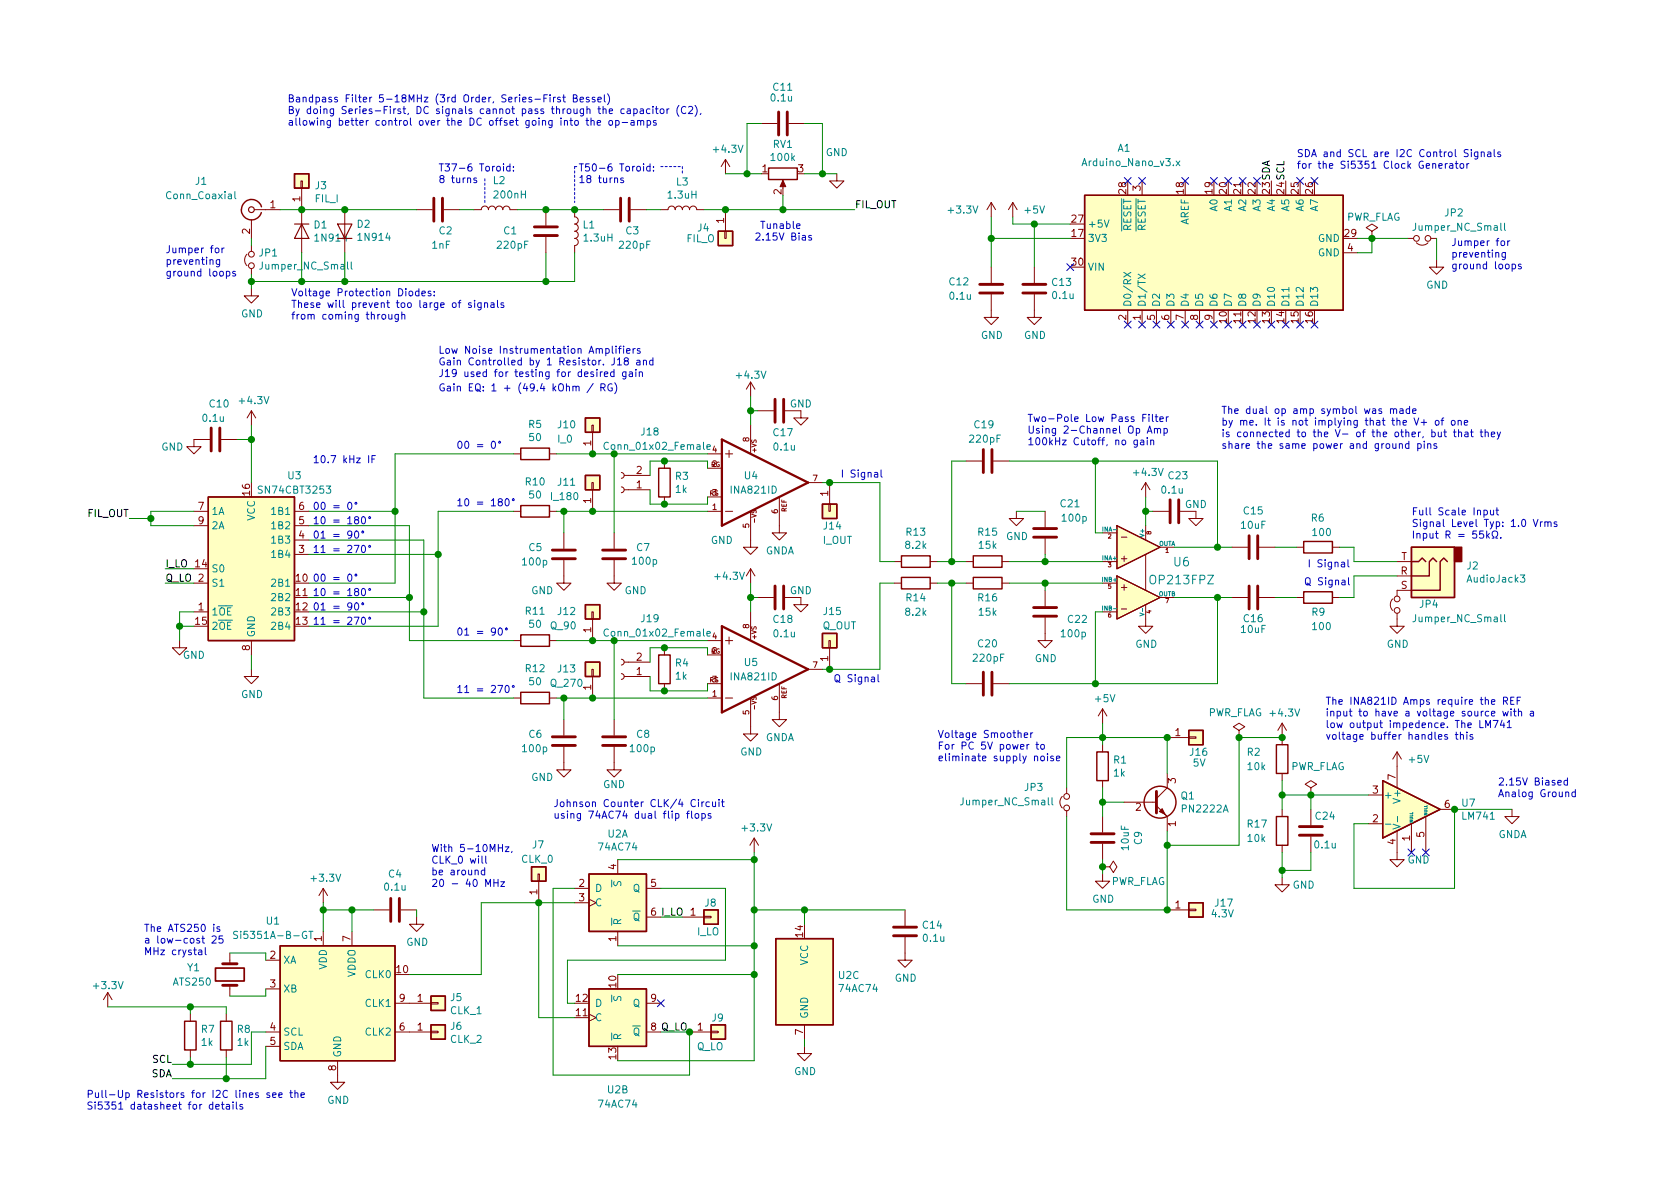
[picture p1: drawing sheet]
<svg xmlns="http://www.w3.org/2000/svg" width="297mm" height="210mm" viewBox="0 0 297 210" stroke-linecap="round" stroke-linejoin="round" font-family="sans-serif">
<defs><g id="words">
<g font-size="2.1" fill="#008484">
<text x="207.6" y="100.1">U6</text>
<text x="203.6" y="103.3">OP213FPZ</text>
</g>
<g font-size="1.8" fill="#008484">
<text x="136.4" y="18">0.1u</text>
<text x="136.8" y="16">C11</text>
<text x="126.3" y="27">+4.3V</text>
<text x="136.4" y="28.5">100k</text>
<text x="136.7" y="26.2">RV1</text>
<text x="146" y="27.6">GND</text>
<text x="191.7" y="29.4">Arduino_Nano_v3.x</text>
<text x="197.6" y="26.8">A1</text>
<text x="29.7" y="35.2">Conn_Coaxial</text>
<text x="34.6" y="32.7">J1</text>
<text x="55.7" y="35.8">FIL_I</text>
<text x="55.8" y="33.5">J3</text>
<text x="87.2" y="32.6">L2</text>
<text x="87.5" y="35.1">200nH</text>
<text x="118.2" y="35.1">1.3uH</text>
<text x="119.6" y="32.8">L3</text>
<text x="55.5" y="40.4">D1</text>
<text x="63.2" y="40.3">D2</text>
<text x="77.7" y="41.4">C2</text>
<text x="89.1" y="41.4">C1</text>
<text x="103.1" y="40.4">L1</text>
<text x="110.7" y="41.4">C3</text>
<text x="123.4" y="40.9">J4</text>
<text x="167.8" y="37.8">+3.3V</text>
<text x="181.3" y="37.8">+5V</text>
<text x="192.3" y="40.3">+5V</text>
<text x="200" y="40.9" transform="rotate(-90 200 40.9)">RESET</text>
<text x="202.6" y="40.9" transform="rotate(-90 202.6 40.9)">RESET</text>
<text x="210.2" y="39.9" transform="rotate(-90 210.2 39.9)">AREF</text>
<text x="215.3" y="37.3" transform="rotate(-90 215.3 37.3)">A0</text>
<text x="217.8" y="37.3" transform="rotate(-90 217.8 37.3)">A1</text>
<text x="220.3" y="37.3" transform="rotate(-90 220.3 37.3)">A2</text>
<text x="222.9" y="37.3" transform="rotate(-90 222.9 37.3)">A3</text>
<text x="225.4" y="37.3" transform="rotate(-90 225.4 37.3)">A4</text>
<text x="228" y="37.3" transform="rotate(-90 228 37.3)">A5</text>
<text x="230.5" y="37.3" transform="rotate(-90 230.5 37.3)">A6</text>
<text x="233" y="37.3" transform="rotate(-90 233 37.3)">A7</text>
<text x="237.9" y="39">PWR_FLAG</text>
<text x="250.2" y="40.8">Jumper_NC_Small</text>
<text x="255.5" y="38.3">JP2</text>
<text x="45.9" y="45.4">JP1</text>
<text x="46.3" y="47.7">Jumper_NC_Small</text>
<text x="55.9" y="42.7">1N914</text>
<text x="63.5" y="42.6">1N914</text>
<text x="76.4" y="44">1nF</text>
<text x="88.1" y="44">220pF</text>
<text x="103.4" y="42.7">1.3uH</text>
<text x="109.7" y="44">220pF</text>
<text x="121.4" y="42.8">FIL_O</text>
<text x="192.3" y="42.8">3V3</text>
<text x="192.3" y="47.9">VIN</text>
<text x="233" y="42.8">GND</text>
<text x="233" y="45.3">GND</text>
<text x="167.9" y="50.5">C12</text>
<text x="168" y="53">0.1u</text>
<text x="186.1" y="50.6">C13</text>
<text x="186.2" y="52.9">0.1u</text>
<text x="252.2" y="51">GND</text>
<text x="42.6" y="56.1">GND</text>
<text x="173.4" y="59.9">GND</text>
<text x="181.1" y="59.9">GND</text>
<text x="200" y="54.4" transform="rotate(-90 200 54.4)">D0/RX</text>
<text x="202.6" y="54.4" transform="rotate(-90 202.6 54.4)">D1/TX</text>
<text x="205.1" y="54.4" transform="rotate(-90 205.1 54.4)">D2</text>
<text x="207.6" y="54.4" transform="rotate(-90 207.6 54.4)">D3</text>
<text x="210.2" y="54.4" transform="rotate(-90 210.2 54.4)">D4</text>
<text x="212.7" y="54.4" transform="rotate(-90 212.7 54.4)">D5</text>
<text x="215.3" y="54.4" transform="rotate(-90 215.3 54.4)">D6</text>
<text x="217.8" y="54.4" transform="rotate(-90 217.8 54.4)">D7</text>
<text x="220.3" y="54.4" transform="rotate(-90 220.3 54.4)">D8</text>
<text x="222.9" y="54.4" transform="rotate(-90 222.9 54.4)">D9</text>
<text x="225.4" y="54.4" transform="rotate(-90 225.4 54.4)">D10</text>
<text x="228" y="54.4" transform="rotate(-90 228 54.4)">D11</text>
<text x="230.5" y="54.4" transform="rotate(-90 230.5 54.4)">D12</text>
<text x="233" y="54.4" transform="rotate(-90 233 54.4)">D13</text>
<text x="42.5" y="71.5">+4.3V</text>
<text x="130.4" y="67">+4.3V</text>
<text x="36" y="74.6">0.1u</text>
<text x="37.1" y="72.1">C10</text>
<text x="93.5" y="75.7">R5</text>
<text x="93.6" y="78">50</text>
<text x="98.7" y="75.7">J10</text>
<text x="113.4" y="77">J18</text>
<text x="136.8" y="77.1">C17</text>
<text x="139.6" y="72.1">GND</text>
<text x="172.3" y="75.7">C19</text>
<text x="28.5" y="79.7">GND</text>
<text x="98.7" y="78.3">I_0</text>
<text x="107.5" y="79.5">Conn_01x02_Female</text>
<text x="136.9" y="79.7">0.1u</text>
<text x="171.6" y="78.3">220pF</text>
<text x="46.1" y="87.3">SN74CBT3253</text>
<text x="51" y="84.8">U3</text>
<text x="93" y="85.8">R10</text>
<text x="93.6" y="88.2">50</text>
<text x="97.6" y="88.4">I_180</text>
<text x="98.7" y="85.9">J11</text>
<text x="119.5" y="84.9">R3</text>
<text x="119.5" y="87.2">1k</text>
<text x="129.4" y="87.3">INA821ID</text>
<text x="131.7" y="84.8">U4</text>
<text x="187.6" y="89.7">C21</text>
<text x="200.6" y="84.2">+4.3V</text>
<text x="205.5" y="87.3">0.1u</text>
<text x="206.7" y="84.8">C23</text>
<text x="209.5" y="89.8">GND</text>
<text x="37.3" y="91.1">1A</text>
<text x="37.3" y="93.6">2A</text>
<text x="45.1" y="92.1" transform="rotate(-90 45.1 92.1)">VCC</text>
<text x="48.3" y="93.6">1B2</text>
<text x="48.3" y="91.1">1B1</text>
<text x="145.7" y="93.6">J14</text>
<text x="160.3" y="94.7">R13</text>
<text x="173" y="94.7">R15</text>
<text x="177.9" y="95.5">GND</text>
<text x="187.9" y="92.2">100p</text>
<text x="219.5" y="93.5">10uF</text>
<text x="220" y="91">C15</text>
<text x="231.9" y="92.2">R6</text>
<text x="232.2" y="94.8">100</text>
<text x="37.3" y="101.2">S0</text>
<text x="48.3" y="98.7">1B4</text>
<text x="48.3" y="96.1">1B3</text>
<text x="92.5" y="100">100p</text>
<text x="93.5" y="97.5">C5</text>
<text x="112" y="99.9">100p</text>
<text x="112.6" y="97.5">C7</text>
<text x="125.7" y="96.2">GND</text>
<text x="135.3" y="98">GNDA</text>
<text x="145.5" y="96.2">I_OUT</text>
<text x="160.2" y="97">8.2k</text>
<text x="173.2" y="97">15k</text>
<text x="259.4" y="100.7">J2</text>
<text x="37.3" y="103.8">S1</text>
<text x="48.3" y="103.8">2B1</text>
<text x="48.3" y="106.3">2B2</text>
<text x="93.9" y="105.1">GND</text>
<text x="110.4" y="105.1">GND</text>
<text x="126.6" y="102.5">+4.3V</text>
<text x="139.6" y="105.1">GND</text>
<text x="160.3" y="106.3">R14</text>
<text x="173" y="106.3">R16</text>
<text x="251.1" y="107.5">JP4</text>
<text x="259.6" y="103">AudioJack3</text>
<text x="37.3" y="108.8">1OE</text>
<text x="37.3" y="111.4">2OE</text>
<text x="45.1" y="112.8" transform="rotate(-90 45.1 112.8)">GND</text>
<text x="48.3" y="108.8">2B3</text>
<text x="48.3" y="111.4">2B4</text>
<text x="93" y="108.7">R11</text>
<text x="93.6" y="111">50</text>
<text x="97.4" y="111.3">Q_90</text>
<text x="98.7" y="108.8">J12</text>
<text x="107.5" y="112.6">Conn_01x02_Female</text>
<text x="113.4" y="110">J19</text>
<text x="136.8" y="110.2">C18</text>
<text x="136.9" y="112.7">0.1u</text>
<text x="145.4" y="111.3">Q_OUT</text>
<text x="145.7" y="108.8">J15</text>
<text x="160.2" y="108.9">8.2k</text>
<text x="173.2" y="108.9">15k</text>
<text x="187.8" y="112.7">100p</text>
<text x="188.9" y="110.2">C22</text>
<text x="219.5" y="111.9">10uF</text>
<text x="220" y="110">C16</text>
<text x="232" y="108.9">R9</text>
<text x="232.2" y="111.4">100</text>
<text x="250.2" y="110">Jumper_NC_Small</text>
<text x="32.3" y="116.5">GND</text>
<text x="93" y="118.9">R12</text>
<text x="98.7" y="118.9">J13</text>
<text x="119.5" y="117.9">R4</text>
<text x="131.7" y="117.8">U5</text>
<text x="172.2" y="117">220pF</text>
<text x="173" y="114.5">C20</text>
<text x="183" y="117.1">GND</text>
<text x="200.7" y="114.5">GND</text>
<text x="245.2" y="114.5">GND</text>
<text x="42.6" y="123.4">GND</text>
<text x="93.6" y="121.2">50</text>
<text x="97.5" y="121.5">Q_270</text>
<text x="119.5" y="120.2">1k</text>
<text x="129.4" y="120.3">INA821ID</text>
<text x="193.7" y="124.2">+5V</text>
<text x="93.5" y="130.5">C6</text>
<text x="112.6" y="130.5">C8</text>
<text x="135.3" y="131.1">GNDA</text>
<text x="213.5" y="126.7">PWR_FLAG</text>
<text x="224.7" y="126.7">+4.3V</text>
<text x="92.5" y="133">100p</text>
<text x="111.6" y="133">100p</text>
<text x="130.9" y="133.6">GND</text>
<text x="196.9" y="135">R1</text>
<text x="197" y="137.3">1k</text>
<text x="210.5" y="133.6">J16</text>
<text x="211" y="135.6">5V</text>
<text x="220.5" y="133.6">R2</text>
<text x="220.7" y="136.2">10k</text>
<text x="228.1" y="136.2">PWR_FLAG</text>
<text x="249.2" y="134.9">+5V</text>
<text x="93.9" y="138.1">GND</text>
<text x="106.6" y="139.4">GND</text>
<text x="170.2" y="142.4">Jumper_NC_Small</text>
<text x="181.2" y="139.9">JP3</text>
<text x="208.8" y="141.4">Q1</text>
<text x="209.2" y="143.7">PN2222A</text>
<text x="244.6" y="141.2">+</text>
<text x="247.6" y="141.7" transform="rotate(-90 247.6 141.7)">V+</text>
<text x="258.5" y="142.6">U7</text>
<text x="107.5" y="148.1">U2A</text>
<text x="131.4" y="147">+3.3V</text>
<text x="201.9" y="149.3" transform="rotate(-90 201.9 149.3)">C9</text>
<text x="220.6" y="146.3">R17</text>
<text x="220.7" y="148.9">10k</text>
<text x="232.7" y="145">C24</text>
<text x="258.7" y="145">LM741</text>
<text x="264.9" y="148.2">GNDA</text>
<text x="55.2" y="155.9">+3.3V</text>
<text x="68.7" y="155.2">C4</text>
<text x="92.2" y="152.6">CLK_0</text>
<text x="94.2" y="150">J7</text>
<text x="106" y="150.4">74AC74</text>
<text x="199.6" y="150.3" transform="rotate(-90 199.6 150.3)">10uF</text>
<text x="232.6" y="150">0.1u</text>
<text x="248.9" y="152.7">GND</text>
<text x="68.1" y="157.5">0.1u</text>
<text x="105.2" y="157.7">D</text>
<text x="105.2" y="160.3">C</text>
<text x="109.9" y="156.7" transform="rotate(-90 109.9 156.7)">S</text>
<text x="111.9" y="157.7">Q</text>
<text x="124.7" y="160.3">J8</text>
<text x="193.1" y="159.6">GND</text>
<text x="196.3" y="156.5">PWR_FLAG</text>
<text x="214.9" y="160.3">J17</text>
<text x="228.5" y="157.1">GND</text>
<text x="42.4" y="166">Si5351A-B-GT</text>
<text x="47.1" y="163.5">U1</text>
<text x="71.8" y="167.3">GND</text>
<text x="109.9" y="163.7" transform="rotate(-90 109.9 163.7)">R</text>
<text x="111.9" y="162.8">Q</text>
<text x="123.3" y="165.4">I_LO</text>
<text x="163.2" y="164.2">C14</text>
<text x="163.3" y="166.5">0.1u</text>
<text x="214.3" y="162.2">4.3V</text>
<text x="33.2" y="171.7">Y1</text>
<text x="50" y="170.4">XA</text>
<text x="57.8" y="171.5" transform="rotate(-90 57.8 171.5)">VDD</text>
<text x="62.9" y="172.9" transform="rotate(-90 62.9 172.9)">VDDO</text>
<text x="64.7" y="173">CLK0</text>
<text x="142.9" y="170.7" transform="rotate(-90 142.9 170.7)">VCC</text>
<text x="148.3" y="173.1">U2C</text>
<text x="158.2" y="173.6">GND</text>
<text x="16.7" y="174.9">+3.3V</text>
<text x="30.8" y="174.3">ATS250</text>
<text x="50" y="175.5">XB</text>
<text x="64.7" y="178">CLK1</text>
<text x="79.7" y="179.3">CLK_1</text>
<text x="79.7" y="177">J5</text>
<text x="105.2" y="178">D</text>
<text x="109.9" y="177.1" transform="rotate(-90 109.9 177.1)">S</text>
<text x="111.9" y="178">Q</text>
<text x="148.5" y="175.4">74AC74</text>
<text x="35.6" y="182.6">R7</text>
<text x="35.7" y="185">1k</text>
<text x="42" y="182.6">R8</text>
<text x="42" y="185">1k</text>
<text x="50" y="183.1">SCL</text>
<text x="50" y="185.7">SDA</text>
<text x="64.7" y="183.1">CLK2</text>
<text x="79.7" y="184.4">CLK_2</text>
<text x="79.7" y="182.1">J6</text>
<text x="105.2" y="180.6">C</text>
<text x="109.9" y="184" transform="rotate(-90 109.9 184)">R</text>
<text x="111.9" y="183.1">Q</text>
<text x="123.2" y="185.7">Q_LO</text>
<text x="125.9" y="180.6">J9</text>
<text x="142.9" y="180.2" transform="rotate(-90 142.9 180.2)">GND</text>
<text x="60.3" y="187.1" transform="rotate(-90 60.3 187.1)">GND</text>
<text x="140.4" y="190.1">GND</text>
<text x="57.9" y="195.2">GND</text>
<text x="106" y="195.9">74AC74</text>
<text x="107.5" y="193.3">U2B</text>
</g>
<g font-size="1.8" fill="#0000c2">
<text x="50.8" y="18.1">Bandpass Filter 5-18MHz (3rd Order, Series-First Bessel)</text>
<text x="50.8" y="20.2">By doing Series-First, DC signals cannot pass through the capacitor (C2),</text>
<text x="50.8" y="22.2">allowing better control over the DC offset going into the op-amps</text>
<text x="229.2" y="27.8">SDA and SCL are I2C Control Signals</text>
<text x="229.2" y="29.8">for the Si5351 Clock Generator</text>
<text x="77.5" y="30.3">T37-6 Toroid:</text>
<text x="77.5" y="32.4">8 turns</text>
<text x="102.2" y="30.3">T50-6 Toroid:</text>
<text x="102.2" y="32.4">18 turns</text>
<text x="133.8" y="40.5">Tunable</text>
<text x="29.2" y="44.8">Jumper for</text>
<text x="29.2" y="46.8">preventing</text>
<text x="133.3" y="42.5">2.15V Bias</text>
<text x="256.5" y="43.5">Jumper for</text>
<text x="256.5" y="45.6">preventing</text>
<text x="256.5" y="47.6">ground loops</text>
<text x="29.2" y="48.9">ground loops</text>
<text x="51.4" y="52.4">Voltage Protection Diodes:</text>
<text x="51.4" y="54.5">These will prevent too large of signals</text>
<text x="51.4" y="56.5">from coming through</text>
<text x="77.5" y="62.6">Low Noise Instrumentation Amplifiers</text>
<text x="77.5" y="64.6">Gain Controlled by 1 Resistor. J18 and</text>
<text x="77.5" y="69.2">Gain EQ: 1 + (49.4 kOhm / RG)</text>
<text x="77.5" y="66.7">J19 used for testing for desired gain</text>
<text x="181.6" y="74.6">Two-Pole Low Pass Filter</text>
<text x="181.6" y="76.7">Using 2-Channel Op Amp</text>
<text x="215.9" y="73.2">The dual op amp symbol was made</text>
<text x="215.9" y="75.3">by me. It is not implying that the V+ of one</text>
<text x="215.9" y="77.3">is connected to the V- of the other, but that they</text>
<text x="55.2" y="81.9">10.7 kHz IF</text>
<text x="80.6" y="79.4">00 = 0°</text>
<text x="181.6" y="78.7">100kHz Cutoff, no gain</text>
<text x="215.9" y="79.4">share the same power and ground pins</text>
<text x="80.6" y="89.5">10 = 180°</text>
<text x="148.6" y="84.4">I Signal</text>
<text x="55.2" y="95.2">01 = 90°</text>
<text x="55.2" y="90.2">00 = 0°</text>
<text x="55.2" y="92.7">10 = 180°</text>
<text x="249.6" y="91.1">Full Scale Input</text>
<text x="249.6" y="93.2">Signal Level Typ: 1.0 Vrms</text>
<text x="249.6" y="95.2">Input R = 55k.</text>
<text x="55.2" y="97.8">11 = 270°</text>
<text x="231.1" y="100.3">I Signal</text>
<text x="55.2" y="105.4">10 = 180°</text>
<text x="55.2" y="107.9">01 = 90°</text>
<text x="55.2" y="102.9">00 = 0°</text>
<text x="230.5" y="103.5">Q Signal</text>
<text x="55.2" y="110.5">11 = 270°</text>
<text x="80.6" y="112.4">01 = 90°</text>
<text x="80.6" y="122.5">11 = 270°</text>
<text x="147.3" y="120.6">Q Signal</text>
<text x="234.3" y="124.6">The INA821ID Amps require the REF</text>
<text x="165.7" y="130.5">Voltage Smoother</text>
<text x="234.3" y="126.7">input to have a voltage source with a</text>
<text x="234.3" y="128.7">low output impedence. The LM741</text>
<text x="234.3" y="130.8">voltage buffer handles this</text>
<text x="165.7" y="132.6">For PC 5V power to</text>
<text x="165.7" y="134.6">eliminate supply noise</text>
<text x="97.8" y="142.7">Johnson Counter CLK/4 Circuit</text>
<text x="264.8" y="138.9">2.15V Biased</text>
<text x="264.8" y="141">Analog Ground</text>
<text x="97.8" y="144.8">using 74AC74 dual flip flops</text>
<text x="76.2" y="150.7">With 5-10MHz,</text>
<text x="76.2" y="152.7">CLK_0 will</text>
<text x="76.2" y="154.8">be around</text>
<text x="76.2" y="156.8">20 - 40 MHz</text>
<text x="25.4" y="164.8">The ATS250 is</text>
<text x="25.4" y="166.8">a low-cost 25</text>
<text x="25.4" y="168.9">MHz crystal</text>
<text x="15.2" y="194.2">Pull-Up Resistors for I2C lines see the</text>
<text x="15.2" y="196.2">Si5351 datasheet for details</text>
</g>
<g font-size="1.8" fill="#840000">
<text x="53.1" y="35.7" transform="rotate(-90 53.1 35.7)">1</text>
<text x="134.8" y="30.5">1</text>
<text x="138.2" y="34.4" transform="rotate(-90 138.2 34.4)">2</text>
<text x="141.1" y="30.5">3</text>
<text x="199.1" y="34.2" transform="rotate(-90 199.1 34.2)">28</text>
<text x="201.7" y="33.8" transform="rotate(-90 201.7 33.8)">3</text>
<text x="209.3" y="34.2" transform="rotate(-90 209.3 34.2)">18</text>
<text x="214.4" y="34.2" transform="rotate(-90 214.4 34.2)">19</text>
<text x="216.9" y="34.2" transform="rotate(-90 216.9 34.2)">20</text>
<text x="219.5" y="34.2" transform="rotate(-90 219.5 34.2)">21</text>
<text x="222" y="34.2" transform="rotate(-90 222 34.2)">22</text>
<text x="229.6" y="34.2" transform="rotate(-90 229.6 34.2)">25</text>
<text x="232.2" y="34.2" transform="rotate(-90 232.2 34.2)">26</text>
<text x="44.2" y="41.4" transform="rotate(-90 44.2 41.4)">2</text>
<text x="47.8" y="36.8">1</text>
<text x="128" y="39.5" transform="rotate(-90 128 39.5)">1</text>
<text x="189.5" y="41.9">17</text>
<text x="189.5" y="39.4">27</text>
<text x="237.8" y="41.9">29</text>
<text x="189.5" y="47">30</text>
<text x="238.3" y="44.4">4</text>
<text x="199.1" y="56.6" transform="rotate(-90 199.1 56.6)">2</text>
<text x="201.7" y="56.6" transform="rotate(-90 201.7 56.6)">1</text>
<text x="204.2" y="56.6" transform="rotate(-90 204.2 56.6)">5</text>
<text x="206.8" y="56.6" transform="rotate(-90 206.8 56.6)">6</text>
<text x="209.3" y="56.6" transform="rotate(-90 209.3 56.6)">7</text>
<text x="211.8" y="56.6" transform="rotate(-90 211.8 56.6)">8</text>
<text x="214.4" y="56.6" transform="rotate(-90 214.4 56.6)">9</text>
<text x="216.9" y="57.1" transform="rotate(-90 216.9 57.1)">10</text>
<text x="219.5" y="57.1" transform="rotate(-90 219.5 57.1)">11</text>
<text x="222" y="57.1" transform="rotate(-90 222 57.1)">12</text>
<text x="224.5" y="57.1" transform="rotate(-90 224.5 57.1)">13</text>
<text x="227.1" y="57.1" transform="rotate(-90 227.1 57.1)">14</text>
<text x="229.6" y="57.1" transform="rotate(-90 229.6 57.1)">15</text>
<text x="232.2" y="57.1" transform="rotate(-90 232.2 57.1)">16</text>
<text x="104.5" y="78.8" transform="rotate(-90 104.5 78.8)">1</text>
<text x="112.5" y="83.8">2</text>
<text x="44.2" y="87.6" transform="rotate(-90 44.2 87.6)">16</text>
<text x="104.5" y="89" transform="rotate(-90 104.5 89)">1</text>
<text x="112.5" y="86.4">1</text>
<text x="146.4" y="87.7" transform="rotate(-90 146.4 87.7)">1</text>
<text x="35.1" y="90.2">7</text>
<text x="35.1" y="92.7">9</text>
<text x="52.9" y="95.2">4</text>
<text x="52.9" y="92.7">5</text>
<text x="52.9" y="90.2">6</text>
<text x="198.5" y="95.5">-</text>
<text x="34.6" y="100.3">14</text>
<text x="52.9" y="97.8">3</text>
<text x="198.2" y="99.4">+</text>
<text x="247.6" y="101.6">R</text>
<text x="247.8" y="99.1">T</text>
<text x="35.1" y="107.9">1</text>
<text x="52.4" y="102.9">10</text>
<text x="52.4" y="105.4">11</text>
<text x="52.4" y="107.9">12</text>
<text x="198.2" y="104.4">+</text>
<text x="247.7" y="104.1">S</text>
<text x="34.6" y="110.5">15</text>
<text x="52.4" y="110.5">13</text>
<text x="104.5" y="111.9" transform="rotate(-90 104.5 111.9)">1</text>
<text x="198.5" y="108.2">-</text>
<text x="44.2" y="115" transform="rotate(-90 44.2 115)">8</text>
<text x="112.5" y="119.4">1</text>
<text x="112.5" y="116.8">2</text>
<text x="146.4" y="116.9" transform="rotate(-90 146.4 116.9)">1</text>
<text x="104.5" y="122" transform="rotate(-90 104.5 122)">1</text>
<text x="207.8" y="130.2">1</text>
<text x="246.8" y="137.9" transform="rotate(-90 246.8 137.9)">7</text>
<text x="200.8" y="143.4">2</text>
<text x="207.9" y="138.5" transform="rotate(-90 207.9 138.5)">3</text>
<text x="242.7" y="140.3">3</text>
<text x="255.4" y="142.9">6</text>
<text x="207.9" y="146.1" transform="rotate(-90 207.9 146.1)">1</text>
<text x="242.7" y="145.4">2</text>
<text x="246.8" y="149.3" transform="rotate(-90 246.8 149.3)">4</text>
<text x="249.3" y="148.7" transform="rotate(-90 249.3 148.7)">1</text>
<text x="251.8" y="148.1" transform="rotate(-90 251.8 148.1)">5</text>
<text x="109" y="153.8" transform="rotate(-90 109 153.8)">4</text>
<text x="95" y="158.2" transform="rotate(-90 95 158.2)">1</text>
<text x="102.4" y="156.8">2</text>
<text x="102.4" y="159.4">3</text>
<text x="115.1" y="156.8">5</text>
<text x="122.1" y="161.9">1</text>
<text x="207.8" y="160.6">1</text>
<text x="56.9" y="166.5" transform="rotate(-90 56.9 166.5)">1</text>
<text x="62" y="166.5" transform="rotate(-90 62 166.5)">7</text>
<text x="109" y="166.5" transform="rotate(-90 109 166.5)">1</text>
<text x="142" y="165.7" transform="rotate(-90 142 165.7)">14</text>
<text x="47.8" y="169.5">2</text>
<text x="70.2" y="172.1">10</text>
<text x="47.8" y="174.6">3</text>
<text x="70.6" y="177.2">9</text>
<text x="73.8" y="177.2">1</text>
<text x="101.9" y="179.7">11</text>
<text x="101.9" y="177.2">12</text>
<text x="109" y="174.6" transform="rotate(-90 109 174.6)">10</text>
<text x="115.1" y="177.2">9</text>
<text x="47.8" y="182.2">4</text>
<text x="47.8" y="184.8">5</text>
<text x="70.6" y="182.2">6</text>
<text x="73.8" y="182.2">1</text>
<text x="123.3" y="182.2">1</text>
<text x="142" y="183" transform="rotate(-90 142 183)">7</text>
<text x="59.4" y="189.3" transform="rotate(-90 59.4 189.3)">8</text>
<text x="109" y="187.3" transform="rotate(-90 109 187.3)">13</text>
</g>
<g font-size="1.8">
<text x="224.5" y="34.2" transform="rotate(-90 224.5 34.2)">23SDA</text>
<text x="227.1" y="34.2" transform="rotate(-90 227.1 34.2)">24SCL</text>
<text x="151.1" y="36.8">FIL_OUT</text>
<text x="15.5" y="91.4">FIL_OUT</text>
<text x="29.2" y="100.3">I_LO</text>
<text x="29.2" y="102.9">Q_LO 2</text>
<text x="115.1" y="161.9">6 I_LO</text>
<text x="115.1" y="182.2">8 Q_LO</text>
<text x="26.7" y="190.5">SDA</text>
<text x="26.9" y="188">SCL</text>
</g>
<g font-size="1.4" fill="#840000">
<text x="126" y="80">4</text>
<text x="126" y="82.5">2</text>
<text x="132.5" y="78.1" transform="rotate(-90 132.5 78.1)">8</text>
<text x="126" y="87.6">3</text>
<text x="143.8" y="85.1">7</text>
<text x="126" y="90.2">1</text>
<text x="132.5" y="93.3" transform="rotate(-90 132.5 93.3)">5</text>
<text x="137.5" y="90.8" transform="rotate(-90 137.5 90.8)">6</text>
<text x="126" y="113">4</text>
<text x="132.5" y="111.1" transform="rotate(-90 132.5 111.1)">8</text>
<text x="126" y="115.6">2</text>
<text x="143.8" y="118.1">7</text>
<text x="126" y="123.2">1</text>
<text x="126" y="120.6">3</text>
<text x="137.5" y="123.8" transform="rotate(-90 137.5 123.8)">6</text>
<text x="132.5" y="126.4" transform="rotate(-90 132.5 126.4)">5</text>
</g>
<g font-size="1.1" fill="#840000">
<text x="133.8" y="80" transform="rotate(-90 133.8 80)">+VS</text>
<text x="133.8" y="92.3" transform="rotate(-90 133.8 92.3)">-VS</text>
<text x="139.1" y="90.5" transform="rotate(-90 139.1 90.5)">REF</text>
<text x="195.9" y="95.2">2</text>
<text x="203.6" y="94.5" transform="rotate(-90 203.6 94.5)">8</text>
<text x="195.9" y="100.3">3</text>
<text x="206.1" y="97.8">1</text>
<text x="195.9" y="104.1">5</text>
<text x="206.1" y="106.6">7</text>
<text x="133.8" y="113" transform="rotate(-90 133.8 113)">+VS</text>
<text x="195.9" y="109.2">6</text>
<text x="203.6" y="108.5" transform="rotate(-90 203.6 108.5)">4</text>
<text x="133.8" y="125.3" transform="rotate(-90 133.8 125.3)">-VS</text>
<text x="139.1" y="123.6" transform="rotate(-90 139.1 123.6)">REF</text>
</g>
<g font-size="1.1" fill="#008484">
<text x="195.1" y="94">INA-</text>
<text x="202.3" y="94.9" transform="rotate(-90 202.3 94.9)">V+</text>
<text x="195" y="99.1">INA+</text>
<text x="204.9" y="96.5">OUTA</text>
<text x="195" y="102.9">INB+</text>
<text x="195.1" y="108">INB-</text>
<text x="204.9" y="105.4">OUTB</text>
<text x="202.3" y="108.7" transform="rotate(-90 202.3 108.7)">V-</text>
</g>
<g font-size=".7" fill="#008484">
<text x="249.8" y="145.5" transform="rotate(-90 249.8 145.5)">NULL</text>
<text x="252.3" y="144.3" transform="rotate(-90 252.3 144.3)">NULL</text>
</g>
</g></defs>
<g fill="none" stroke="#840000" stroke-width=".51">
<path d="M137.7 19.8v4.1M139.2 19.8v4.1M76.7 35v4.1M78.2 35v4.1M109.7 35v4.1M111.3 35v4.1M94.5 40.1h4.1M94.5 41.7h4.1M173.2 51.8h4.1M173.2 50.3h4.1M180.8 51.8h4.1M180.8 50.3h4.1"/>
<path d="M37.3 75.7v4.1M38.9 75.7v4.1M137 70.6v4.1M138.6 70.6v4.1M173.9 79.5v4.1M175.4 79.5v4.1M97.7 98.8h4M97.7 97.3h4M106.6 98.8h4M106.6 97.3h4M182.8 93.5h4M182.8 95h4"/>
<path d="M206.9 88.4v4.1M208.4 88.4v4.1M220.9 94.7v4.1M222.4 94.7v4.1M137 103.6v4.1M138.6 103.6v4.1M173.9 118.9v4M175.4 118.9v4M182.8 109h4M182.8 107.4h4M220.9 103.6v4.1M222.4 103.6v4.1"/>
<path d="M97.7 131.8h4M97.7 130.3h4M106.6 131.8h4M106.6 130.3h4M204.5 139.9v3.9M69.1 158.9v4M70.6 158.9v4M192.9 147.4h4.1M192.9 149h4.1M229.7 146.2h4.1M229.7 147.7h4.1M39.4 170.4h2.5"/>
<path d="M39.4 174.2h2.5M158 165.5h4.1M158 164h4.1"/>
</g>
<g fill="none" stroke="#840000" stroke-width=".18">
<path d="M44.4 38.9v3.3M45 37.1h4.5M53.2 32h.3v1.3h-.3zM53.3 33.3v11.4M61 37.1v7.6M73.7 37.1h2.8M78.5 37.1h2.8M83.8 37.1h1.3a.63 .63 0 0 1 .6-.7 .63 .63 0 0 1 .7 .7 .63 .63 0 0 1 .6-.7 .63 .63 0 0 1 .6 .7 .63 .63 0 0 1 .7-.7 .63 .63 0 0 1 .6 .7 .63 .63 0 0 1 .6-.7 .63 .63 0 0 1 .7 .7h1.2M96.5 37.1v2.8M101.6 37.1v1.2a.63 .63 0 0 1 .6 .7 .63 .63 0 0 1-.6 .6 .63 .63 0 0 1 .6 .7 .63 .63 0 0 1-.6 .6 .63 .63 0 0 1 .6 .6 .63 .63 0 0 1-.6 .7 .63 .63 0 0 1 .6 .6 .63 .63 0 0 1-.6 .6v1.3M106.7 37.1h2.8M111.5 37.1h2.8"/>
<path d="M116.8 37.1h1.3a.63 .63 0 0 1 .6-.7 .63 .63 0 0 1 .7 .7 .63 .63 0 0 1 .6-.7 .63 .63 0 0 1 .6 .7 .63 .63 0 0 1 .7-.7 .63 .63 0 0 1 .6 .7 .63 .63 0 0 1 .7-.7 .63 .63 0 0 1 .6 .7h1.3M128.3 28.2l-.8 1.3M128.3 28.2v2.5M128.3 37.1v3.8M128.3 28.2l.7 1.3M134.6 21.8h2.8M138.4 32.3v1M139.4 21.8h2.8M148 30.7v1.3h1.2l-1.2 1.3-1.3-1.3h1.3M175.3 35.8l-.8 1.3M175.3 35.8v2.5M175.3 35.8l.7 1.3"/>
<path d="M179.1 35.8l-.8 1.3M179.1 35.8v2.5M179.1 35.8l.7 1.3M201.9 32v2.5M43.7 45a1.41 1.41 0 0 0 0 2M44.4 51v1.3h1.3l-1.3 1.3-1.2-1.3h1.2M44.4 43.4v1M44.4 47.5v1M96.5 41.9v2.8M128.1 40.9h.3v1.3h-.3zM175.3 52.1v4h1.2l-1.2 1.3-1.3-1.3h1.3M175.3 47.2v2.8"/>
<path d="M182.9 52.1v4h1.2l-1.2 1.3-1.3-1.3h1.3M182.9 47.2v2.8M199.4 54.9v2.5M201.9 54.9v2.5M204.5 54.9v2.5M207 54.9v2.5M209.5 54.9v2.5M212.1 54.9v2.5M214.6 54.9v2.5M237.5 44.7h2.5M242.6 40.9l1-.6-1-.7-1 .7 1 .6v1.3M242.6 42.2h.1"/>
<path d="M248.9 42.2h1M250.4 42.9a1.41 1.41 0 0 0 2.1 0M253 42.2h1M254 46v1.2h1.3l-1.3 1.3-1.3-1.3h1.3M37.1 77.7h-2.8v1.3h1.3l-1.3 1.3-1.3-1.3h1.3M39.1 77.7h2.8M44.4 72.6l-.7 1.3M44.4 72.6v2.6M44.4 72.6l.8 1.3M104.6 75.2h.3v1.2h-.3zM104.8 76.4v3.9M128.9 79.6v1.3"/>
<path d="M132.7 67.6v2.5M132.7 75.2v5.1M132.7 67.6l-.7 1.2M132.7 67.6l.8 1.2M134 72.6h2.8M138.8 72.6h2.8v1.3h1.3l-1.3 1.3-1.3-1.3h1.3M34.3 90.4h2.5M34.3 93h2.5M52.1 90.4h2.5M52.1 98h2.5M52.1 95.5h2.5M52.1 93h2.5"/>
<path d="M90.8 80.3h1.3M90.8 90.4h1.3M97.2 80.3h1.2M97.2 90.4h1.2M99.7 99.1v4h1.3l-1.3 1.3-1.3-1.3h1.3M99.7 94.2v2.8M104.6 85.3h.3v1.3h-.3zM104.8 86.6v3.8M108.6 99.1v4h1.3l-1.3 1.3-1.3-1.3h1.3M108.6 94.2v2.8M109.9 83.6l.3 .1 .2 .3-.2 .4-.3 .2M109.9 86.1l.3 .1 .2 .3-.2 .4-.3 .2"/>
<path d="M110.4 84.1h4.5M110.4 86.6h4.5M117.5 81.5v1.3M117.5 87.9v1.2M125.1 80.3h2.5M125.1 90.4h2.5M125.1 82.8h2.5M125.1 87.9h2.5M128.3 80.3h1.2M128.3 90.4h1.2M132.7 90.4v6.4h1.3l-1.3 1.2-1.3-1.2h1.3M137.8 87.9v6.3h1.3l-1.3 1.3-1.3-1.3h1.3"/>
<path d="M142.9 85.3h2.5M146.6 89.1h.2v1.3h-.2zM146.7 85.3v3.8M158.1 99.3h1.3M164.5 99.3h1.2M170.8 81.5h2.8M170.8 99.3h1.3M175.6 81.5h2.8M177.2 99.3h1.2M179.7 90.4v1.3h1.3l-1.3 1.3-1.3-1.3h1.3M184.8 90.4v2.8M184.8 95.2v2.8"/>
<path d="M194.9 99.3h2.6M194.9 94.2h2.6M202.6 85.3l-.8 1.3M202.6 85.3v2.6M202.6 93v2.5M202.6 98v6.4M202.6 85.3l.7 1.3M203.8 90.4h2.8M205.1 96.8h2.5M208.7 90.4h2.8v1.3h1.2l-1.2 1.3-1.3-1.3h1.3M217.8 96.8h2.8M222.6 96.8h2.8"/>
<path d="M229.2 96.8h1.3M235.6 96.8h1.3M247 99.3h2.6M31.7 113.3v1.2h1.3l-1.3 1.3-1.2-1.3h1.2M34.3 108.2h2.5M34.3 103.1h2.5M44.4 118.4v1.2h1.3l-1.3 1.3-1.2-1.3h1.2M44.4 113.3v2.5M52.1 113.3h.1M90.8 113.3h1.3M97.2 113.3h1.2M104.6 108.2h.3v1.3h-.3z"/>
<path d="M104.6 118.4h.3v1.2h-.3zM104.8 109.5v3.8M104.8 119.6v3.8M109.9 116.6l.3 .1 .2 .3-.2 .4-.3 .2M109.9 119.1l.3 .1 .2 .3-.2 .5-.3 .1M110.4 117.1h4.5M110.4 119.6h4.5M117.5 114.5v1.3M125.1 113.3h2.5M125.1 115.8h2.5M128.3 113.3h1.2M128.9 112.6v1.3"/>
<path d="M132.7 100.6l-.7 1.2M132.7 100.6v2.5M132.7 108.2v5.1M132.7 100.6l.8 1.2M134 105.7h2.8M138.8 105.7h2.8v1.2h1.3l-1.3 1.3-1.3-1.3h1.3M142.9 118.4h2.5M146.6 113.3h.2v1.2h-.2zM146.7 114.5v3.9M158.1 103.1h1.3M164.5 103.1h1.2M170.8 103.1h1.3"/>
<path d="M177.2 103.1h1.2M184.8 109.2v4.1h1.3l-1.3 1.2-1.3-1.2h1.3M184.8 104.4v2.8M194.9 108.2h2.6M194.9 103.1h2.6M202.6 106.9v3.8h1.2l-1.2 1.3-1.3-1.3h1.3M205.1 105.7h2.5M217.8 105.7h2.8M222.6 105.7h2.8M229.2 105.7h1.3M235.6 105.7h1.3M246.3 105.9a1.41 1.41 0 0 0 0 2"/>
<path d="M247 108.5v2.2h1.3l-1.3 1.3-1.3-1.3h1.3M247 101.8h2.6M249.6 104.4h-2.6v1M90.8 123.4h1.3M97.2 123.4h1.2M99.7 132.1v4h1.3l-1.3 1.3-1.3-1.3h1.3M99.7 127.2v2.8M108.6 132.1v4h1.3l-1.3 1.3-1.3-1.3h1.3M108.6 127.2v2.8M117.5 120.9v1.3M125.1 123.4h2.5M125.1 120.9h2.5"/>
<path d="M128.3 123.4h1.2M132.7 123.4v6.4h1.3l-1.3 1.3-1.3-1.3h1.3M137.8 120.9v6.3h1.3l-1.3 1.3-1.3-1.3h1.3M170.8 120.9h2.8M175.6 120.9h2.8M188.6 139.3v1M194.9 125.3v2.6M194.9 131.7v1.3M194.9 138v1.3M194.9 125.3l-.7 1.3M194.9 125.3l.8 1.3M206.4 130.4h3.8"/>
<path d="M206.4 136.8v2.5l-1.9 1.9M210.2 130.3h1.3v.3h-1.3zM219.1 129.2l1-.7-1-.6-1 .6 1 .7v1.2M219.1 130.4h.1M226.7 127.9l-.8 1.3M226.7 127.9v3.8M226.7 136.8v1.2M226.7 127.9l.8 1.3M231.8 139.3l1-.6-1-.7-1 .7 1 .6v1.3M247 133v6.3M247 133l-.7 1.2M247 133l.8 1.2"/>
<path d="M57.1 157.1l-.7 1.3M57.1 157.1v2.5M57.1 157.1l.8 1.3M95.1 154.6h.3v1.2h-.3zM95.2 155.8v3.8M101.6 157.1h2.5M101.6 159.6h2.5M104.1 159l1.3 .6-1.3 .7M109.2 152v2.6M114.3 157.1h2.5M133.3 148.2l-.7 1.3M133.3 148.2v2.5"/>
<path d="M133.3 148.2l.8 1.3M187.8 140.8a1.41 1.41 0 0 0 0 2.1M188.6 143.4v1M194.9 154.6v1.2h1.3l-1.3 1.3-1.2-1.3h1.2M194.9 153.3h1.3l.6-1 .7 1-.7 1-.6-1M194.9 153.3h.1M194.9 144.4v2.8M194.9 149.2v2.8M198.8 141.9h5.7M204.5 142.5l1.9 1.9v2.5M205.7 143.8l.5 .5M226.7 155.2v1.3h1.3l-1.3 1.2-1.3-1.2h1.3"/>
<path d="M226.7 143.1v1.3M226.7 149.5v1.2M231.8 140.6h.1M231.8 143.1v2.8M231.8 147.9v2.8M241.9 145.7h2.6M241.9 140.6h2.6M247 146.9v5.1h1.3l-1.3 1.3-1.3-1.3h1.3M249.6 145.7v5M252.1 144.4v6.3M254.6 143.1h2.6M267.3 143.1v1.3h1.3l-1.3 1.3-1.2-1.3h1.2"/>
<path d="M19 175.5l-.7 1.3M19 175.5v2.5M19 175.5l.8 1.3M33.7 179.3v1.3M40 179.3v1.3M40.6 168.5v1.9M40.6 174.2v1.9M47 169.8h2.5M47 174.9h2.5M57.1 164.7v2.6M62.2 164.7v2.6M66 160.9h2.8"/>
<path d="M69.8 177.4h6.4M70.9 160.9h2.8M73.7 162.2v1.2h1.2l-1.2 1.3-1.3-1.3h1.3M76.2 177.3h1.3v.2h-1.3zM104.1 179.3l1.3 .7-1.3 .6M109.2 164.7v2.6M114.3 177.4h2.5M114.3 162.2h2.5M120.6 162.2h3.9M124.5 162h1.2v.3h-1.2zM160 165.7v4.1h1.3l-1.3 1.3-1.3-1.3h1.3M160 160.9v2.8"/>
<path d="M206.4 160.9h3.8M210.2 160.8h1.3v.2h-1.3zM33.7 185.7v1.2M40 185.7v1.2M47 182.5h2.5M47 185h2.5M59.7 187.6v3.8h1.3l-1.3 1.3-1.3-1.3h1.3M69.8 182.5h6.4M76.2 182.4h1.3v.2h-1.3zM114.3 182.5h2.5M121.9 182.5h3.8M125.7 182.4h1.3v.2h-1.3z"/>
<path d="M142.2 185v1.3h1.3l-1.3 1.3-1.2-1.3h1.2M142.2 181.2v2.6"/>
<circle cx="44.5" cy="47" r=".51"/>
<circle cx="44.5" cy="45" r=".51"/>
<circle cx="250.4" cy="42.2" r=".51"/>
<circle cx="252.5" cy="42.2" r=".51"/>
<circle cx="247" cy="105.9" r=".51"/>
<circle cx="247" cy="107.9" r=".51"/>
<circle cx="188.6" cy="142.9" r=".51"/>
<circle cx="188.6" cy="140.8" r=".51"/>
</g>
<g fill="#ffffc2" stroke="#ffffc2" stroke-width=".18">
<path d="M210.2 159.6h2.5v2.6h-2.5z"/>
<path d="M210.2 129.2h2.5v2.5h-2.5z"/>
<path d="M36.8 87.9h15.3v25.4h-15.3z"/>
<path d="M52.1 30.7h2.5v2.6h-2.5z"/>
<path d="M197.5 101.8l7.6 3.9-7.6 3.8z"/>
<path d="M197.5 93l7.6 3.8-7.6 3.8z"/>
<path d="M103.5 84.1h2.5v2.5h-2.5z"/>
<path d="M191.8 34.5h45.7v20.4h-45.7z"/>
<path d="M137.2 166h10.1v15.2h-10.1z"/>
<path d="M127 40.9h2.5v2.5h-2.5z"/>
<path d="M103.5 73.9h2.5v2.5h-2.5z"/>
<path d="M103.5 106.9h2.5v2.6h-2.5z"/>
<path d="M103.5 117.1h2.5v2.5h-2.5z"/>
<path d="M145.4 89.1h2.6v2.6h-2.6z"/>
<path d="M145.4 112h2.6v2.5h-2.6z"/>
<path d="M76.2 176.1h2.5v2.6h-2.5z"/>
<path d="M76.2 181.2h2.5v2.6h-2.5z"/>
<path d="M94 153.3h2.5v2.5h-2.5z"/>
<path d="M124.5 160.9h2.5v2.5h-2.5z"/>
<path d="M125.7 181.2h2.6v2.6h-2.6z"/>
<path d="M249.6 96.8h7.6v8.9h-7.6z"/>
<path d="M244.5 138l10.1 5.1-10.1 5.1z"/>
<path d="M104.1 174.9h10.2v10.1h-10.2z"/>
<path d="M104.1 154.6h10.2v10.1h-10.2z"/>
<path d="M49.5 167.3h20.3v20.3h-20.3z"/>
</g>
<g fill="none" stroke="#840000" stroke-width=".25">
<path d="M42.7 37.1a1.8 1.8 0 0 0 1.5 1.8 1.8 1.8 0 0 0 2-1.3M46.2 36.6a1.8 1.8 0 0 0-2-1.3 1.8 1.8 0 0 0-1.5 1.8M52.1 30.7h2.5v2.6h-2.5zM135.9 29.7h5.1v2h-5.1zM191.8 34.5h45.7v20.4h-45.7zM127 40.9h2.5v2.5h-2.5zM92.1 79.2h5.1v2.1h-5.1zM103.5 73.9h2.5v2.5h-2.5zM36.8 87.9h15.3v25.4h-15.3zM92.1 89.4h5.1v2h-5.1zM103.5 84.1h2.5v2.5h-2.5zM116.5 82.8h2v5.1h-2z"/>
<path d="M145.4 89.1h2.6v2.6h-2.6zM159.4 98.3h5.1v2h-5.1zM172.1 98.3h5.1v2h-5.1zM230.5 95.8h5.1v2h-5.1zM249.6 96.8h7.6v8.9h-7.6zM249.6 99.3h1.2l.7-.6 .6 .6M254 99.3l-.6-.6-.7 .6v2.5h-3.1M255.9 99.3l-.6-.6-.7 .6v5.1h-5M92.1 112.3h5.1v2h-5.1zM103.5 106.9h2.5v2.6h-2.5zM103.5 117.1h2.5v2.5h-2.5zM116.5 115.8h2v5.1h-2z"/>
<path d="M145.4 112h2.6v2.5h-2.6zM159.4 102.1h5.1v2h-5.1zM172.1 102.1h5.1v2h-5.1zM230.5 104.6h5.1v2.1h-5.1zM92.1 122.4h5.1v2.1h-5.1zM193.9 133h2.1v5h-2.1zM210.2 129.2h2.5v2.5h-2.5zM225.7 131.7h2v5.1h-2zM244.5 138l10.1 5.1-10.1 5.1zM94 153.3h2.5v2.5h-2.5zM104.1 154.6h10.2v10.1h-10.2zM210.2 159.6h2.5v2.6h-2.5z"/>
<path d="M225.7 144.4h2v5.1h-2zM49.5 167.3h20.3v20.3h-20.3zM76.2 176.1h2.5v2.6h-2.5zM104.1 174.9h10.2v10.1h-10.2zM124.5 160.9h2.5v2.5h-2.5zM137.2 166h10.1v15.2h-10.1zM32.6 180.6h2.1v5.1h-2.1zM39 180.6h2v5.1h-2zM76.2 181.2h2.5v2.6h-2.5zM125.7 181.2h2.6v2.6h-2.6z"/>
<circle cx="205.1" cy="141.9" r="2.82"/>
</g>
<g fill="none" stroke="#008484" stroke-width=".18">
<path d="M41.5 33.9v1.1l.2 .1M195.2 38.9l.5 1.3 .4-1.3M207.9 28.5l.7 .8M208.6 28.5l-.7 .8M266 39.5v1.1l.2 .1M62.1 46.3v1.1l.2 .2M198.7 48.2l1.2 .8M199.9 48.2l-1.2 .8M201.2 48.5l1.3 .8M202.5 48.5l-1.3 .8M227.9 50.8v.7M107.6 78.3a.6 .6 0 0 0-.9 .5 .6 .6 0 0 0 .6 .7l.3-.2"/>
<path d="M125 79l.6-.1-.1-.2-.3-.1-.2 .2v.6h.5M107.6 111.3a.6 .6 0 0 0-.9 .5 .6 .6 0 0 0 .6 .7l.3-.1M125 112.1l.6-.1-.1-.3h-.3l-.2 .1v.6h.5M266 108.7v1.1l.2 .2M268.8 101.7h.8l-.4 .5 .3 .1v.6h-.5l-.2-.1M186 141.1v1.1l.2 .1M245 145.7h.9M246.3 145.7l1.3 .5-1.3 .4M247.1 144.4v.9M42 164.8l-.5-.1-.1 .1v.4l.5 .2 .1 .3-.2 .3-.5-.1M54.6 164.7h.7M55 164.7v1.3"/>
</g>
<g fill="none" stroke="#840000" stroke-width=".2">
<path d="M52.1 39.6h2.5M53.3 39.6l1.3 2.6h-2.5zM59.7 39.6h2.5l-1.2 2.6zM59.7 42.2h2.5M197.5 93l7.6 3.8-7.6 3.8zM197.5 101.8l7.6 3.9-7.6 3.8z"/>
<circle cx="44.5" cy="37.1" r=".51"/>
</g>
<g fill="#840000" stroke="#840000" stroke-width=".18">
<path d="M205 143.5l.5-.5 .5 1z"/>
<path d="M138.4 31.9l.5 1.1h-1z"/>
</g>
<path d="M127.6 77.7l15.3 7.6-15.3 7.7zM127.6 110.7l15.3 7.7-15.3 7.6z" fill="none" stroke="#840000" stroke-width=".41"/>
<path d="M38.1 171.2h5.1v2.3h-5.1z" fill="none" stroke="#840000" stroke-width=".3"/>
<path d="M257.2 96.8h1.2v2.5h-1.2z" fill="#840000" stroke="#840000" stroke-width=".25"/>
<path d="M85.7 35.8v-4.4M101.6 29.5v6.3M101.6 29.5h.6M116.8 29.5h3.8M120.6 29.5v1.2" fill="none" stroke="#0000c2" stroke-width=".18" stroke-dasharray=".4 .4"/>
<g fill="none" stroke="#008400" stroke-width=".18">
<path d="M49.5 37.1h24.2M81.3 37.1h2.5M91.4 37.1h15.3M114.3 37.1h2.5M124.5 37.1h26.6M128.3 30.7h6.3M134.6 21.8h-2.5v8.9M138.4 34.5v2.6M142.2 30.7h5.8M142.2 21.8h3.2v8.9M175.3 38.3v8.9M179.1 38.3v1.3h10.1"/>
<path d="M182.9 39.6v7.6M44.4 42.2v1.2M44.4 48.5v2.5M53.3 44.7v5.1M61 44.7v5.1M96.5 44.7v5.1M101.6 44.7v5.1h-57.2M175.3 42.2h13.9M240 42.2h8.9M242.6 42.2v2.5h-2.6M254 42.2v3.8M41.9 77.7h2.5"/>
<path d="M44.4 75.2v10.1M132.7 70.1v5.1M132.7 72.6h1.3M22.9 91.7h3.8M34.3 90.4h-7.6v2.6h7.6M54.6 90.4h15.2M54.6 93h17.8v20.3h18.4M54.6 95.5h20.3v27.9h15.9M54.6 98h22.9M90.8 80.3h-21v22.8h-15.2M90.8 90.4h-13.3v20.3h-22.9M98.4 90.4h26.7"/>
<path d="M98.4 80.3h26.7M99.7 90.4v3.8M108.6 80.3v13.9M114.9 86.6v2.5h10.2v-1.2M125.1 82.8v-1.3h-10.2v2.6M145.4 85.3h10.2v14h2.5M165.7 99.3h5.1M170.8 81.5h-2.5v17.8M178.4 99.3h16.5M178.4 81.5h36.9v15.3M179.7 90.4h5.1M184.8 98v1.3"/>
<path d="M193.7 81.5v12.7h1.2M202.6 90.4h1.2M202.6 87.9v5.1M207.6 96.8h10.2M225.4 96.8h3.8M236.9 96.8h2.5v2.5h7.6M29.2 103.1h5.1M29.2 100.6h5.1M31.7 110.7h2.6M34.3 108.2h-2.6v5.1M44.4 115.8v2.6M54.6 108.2h20.3"/>
<path d="M54.6 105.7h17.8M98.4 113.3h26.7M108.6 113.3v13.9M114.9 119.6v2.6h10.2v-1.3M125.1 115.8v-1.3h-10.2v2.6M132.7 105.7h1.3M132.7 103.1v5.1M158.1 103.1h-2.5v15.3h-10.2M165.7 103.1h5.1M168.3 103.1v17.8h2.5M178.4 103.1h16.5M184.8 103.1v1.3"/>
<path d="M194.9 108.2h-1.2v12.7M207.6 105.7h10.2M215.3 105.7v15.2h-36.9M225.4 105.7h3.8M247 101.8h-7.6v3.9h-2.5M98.4 123.4h26.7M99.7 123.4v3.8M194.9 127.9v3.8M194.9 139.3v5.1M206.4 136.8v-6.4h-17.8v8.9M226.7 138v5.1M226.7 130.4h-7.6v19.1h-12.7"/>
<path d="M57.1 159.6v5.1M95.2 159.6v20.4h6.4M101.6 157.1h-3.8v33h24.1v-7.6h-5.1M101.6 159.6h-16.5v12.7h-12.7M109.2 152h24.1M116.8 157.1h11.5v12.7h-28v7.6h1.3M133.3 150.7v36.9h-24.1M188.6 144.4v16.5h17.8v-14M194.9 152v2.6M194.9 141.9h3.9M226.7 150.7v4.5M226.7 140.6h15.2"/>
<path d="M231.8 140.6v2.5M231.8 150.7v3.2h-5.1M267.3 143.1h-10.1v14h-17.8v-11.4h2.5M19 178h21v1.3M33.7 178v1.3M40.6 168.5h6.4v1.3M47 174.9v1.2h-6.4M57.1 160.9h8.9M62.2 160.9v3.8M73.7 160.9v1.3M109.2 172.3h24.1M109.2 167.3h24.1"/>
<path d="M116.8 162.2h3.8M133.3 160.9h26.7M142.2 160.9v2.5M33.7 186.9v1.3M40 186.9v3.8M47 182.5h-2.6v5.7h-13.9M47 185v5.7h-16.5M142.2 183.8v1.2"/>
</g>
<g fill="none" stroke="#0000c2" stroke-width=".18">
<path d="M96.2 17.4h.4M96.8 16.8h-.6v1.2M97.3 16.8v.1M97.3 17.2v.8M97.9 17.2v.8M98.2 17.2h-.2l-.1 .2M99.1 17.2h-.3l-.2 .2v.1l.5 .2v.3h-.5M99.5 17.2h.5M99.7 16.8v1.1l.3 .1M101.4 17.4l.5-.1 .1-.2v-.2l-.6-.1v1.2h.5l.1-.1 .1-.3-.3-.2M102.6 17.6l.6-.1-.1-.3h-.4l-.1 .2v.6h.5M104.1 17.2h-.3l-.1 .2v.1l.4 .2v.3h-.4"/>
<path d="M105.2 17.2h-.3l-.2 .2v.1l.5 .2v.3h-.5M105.7 17.6l.6-.1-.1-.3h-.3l-.2 .2 .1 .6h.4M106.9 16.8v1.1l.1 .1M107.4 16.6a1.47 1.47 0 0 1 0 1.9M110.4 19.3l-.4-.1-.2 .3 .1 .5h.5M110.9 19.3h.5l.1 .8M111.5 19.6h-.5l-.2 .2 .1 .2h.6M112.1 19.3l.3-.1 .3 .3-.2 .5h-.4M112.1 19.2v1.3M113.2 19.3h.5l.1 .8M113.8 19.6h-.5l-.1 .2v.2h.6M114.9 19.3l-.3-.1-.3 .3 .1 .5h.5"/>
<path d="M115.4 18.8v.1M115.4 19.2v.9M115.9 19.2h.5M116.1 18.8v1.1l.3 .2M116.8 19.3l.3-.1 .3 .3-.1 .5-.3 .1-.3-.2zM117.9 19.2v.9M118.3 19.2l-.4 .3M120 18.6a1.47 1.47 0 0 0 0 2M121.3 18.9a.6 .6 0 0 0-.9 .5 .6 .6 0 0 0 .6 .7l.3-.1M121.7 18.9l.5-.1 .3 .4-.8 .9h.8M122.9 18.6a1.4 1.4 0 0 1 0 2M84.3 31.5h-.4l-.1 .1v.2l.5 .1v.4h-.5"/>
<path d="M89 29v.1M89 29.4v.8M90.2 29.5l-.4-.1-.2 .2 .1 .6h.5M90.2 29v1.2M90.8 30.1v.1M90.8 29.5v.1M101.7 21.4l.3-.1 .2 .1v.7h-.3l-.2-.1-.1-.5zM103.6 21.3h.5M103.8 20.9v1.1l.3 .1M104.5 21.4l.2-.1 .3 .1 .1 .7M104.5 20.9v1.2M105.6 21.7l.6-.1-.1-.2-.3-.1-.2 .2 .1 .6h.4"/>
<path d="M107.8 21.4l.3-.1 .2 .1-.1 .7h-.3l-.3-.2zM108.7 31.6l.1-.1h.3l.1 .8M108.9 21.4l.3-.1 .3 .2-.2 .6h-.4M108.9 21.3v1.3M110 21.7h1M110.2 31.5h-.3l-.2 .1 .1 .2 .4 .1v.4h-.5M111.6 21.4h.5v.7M112.1 21.6l-.4 .1-.2 .1 .1 .3h.5M112.7 21.4l.2-.1 .3 .1 .1 .7M112.7 21.3v.8M113.3 21.5l.2-.2 .3 .1v.7M113.8 29v.1"/>
<path d="M113.8 29.4v.8M114.4 21.4l.4-.1 .2 .2-.1 .6h-.5M114.4 21.3v1.3M114.9 29.5l-.3-.1-.3 .2 .2 .6h.4M114.9 29v1.2M115.5 30.1v.1M115.5 29.5v.1M116 21.4l-.3-.1-.2 .2 .1 .2 .4 .1v.3h-.5M123.9 20l-.1 .3M140.8 40l.7-.1-.1-.3h-.4l-.2 .1 .1 .7h.5M254.4 29.3l.6-.1-.1-.2-.3-.1-.2 .2 .1 .6h.4M255.5 28.9v.9"/>
<path d="M255.9 28.9l-.4 .3M256.3 29h.5l.1 .8M256.9 29.2l-.4 .1-.2 .2v.2h.6M257.3 28.9h.5M257.5 28.5v1.1l.3 .2M258.3 29l.3-.1 .1 .2v.6l-.3 .1-.3-.3zM259.4 28.9v.9M259.6 26.5l-.5-.1-.2 .2v.3l.6 .3 .1 .3-.2 .2h-.5M259.7 28.9l-.3 .3M260.1 26.4v.2M260.1 26.9v.8M261.3 26.9l-.1 1.1-.1 .1h-.3"/>
<path d="M261.3 26.9h-.4l-.2 .2 .1 .6h.5M261.9 27l.2-.1h.3v.8M261.9 26.9v.8M263 26.9h.5l.1 .8M263.6 27.2h-.4l-.2 .2v.3h.6M264.2 26.4v1.1l.2 .2M265.3 26.9h-.3l-.2 .1 .1 .2 .4 .2v.3h-.5M38.1 44l.2-.1 .4 .1v.5l-.1 .1-.3 .1-.2-.1zM38.8 45.9v1l-.2 .3-.3-.1M38.8 46l-.3-.1-.3 .2 .2 .6h.4M39.2 43.9v.8M39.6 43.9l-.4 .2"/>
<path d="M40 48h.4l.2 .2-.1 .6h-.5M40 48v1.2M41.6 48h-.3l-.2 .2 .1 .1 .4 .2v.3h-.5M67.6 55.6h.3l.3 .2-.1 .6h-.3l-.3-.2zM68.7 55.6l.1 .8h.3l.2-.1M69.3 55.6v.8M70.4 55.6v1l-.2 .3-.3-.1M70.4 55.6h-.3l-.3 .2 .2 .6h.4M71 55.7l.2-.1h.3l.1 .8M71 55.2v1.2M72.4 51.5h.3l.3 .2-.2 .6h-.3l-.1-.1zM74.1 51.5h-.4l-.2 .2 .1 .6h.5"/>
<path d="M74.1 51v1.3M74.6 51.9l.6-.1-.1-.3h-.3l-.2 .2 .1 .6h.4M76.2 51.5h-.3l-.2 .2v.1l.5 .2v.3h-.5M76.8 52.2v.1M76.8 51.5v.2M83.3 53.6l-.3-.1-.2 .2 .1 .2 .4 .1v.3h-.5M83.9 53.1v.1M83.9 53.5v.9M85.1 53.5l-.1 1.2-.2 .1-.3-.1M85.1 53.6l-.4-.1-.2 .3 .1 .5h.5M85.7 53.7l.2-.2 .3 .1v.8M85.7 53.5v.9"/>
<path d="M86.8 53.6h.5l.1 .8M87.4 53.8l-.5 .1-.1 .2v.2h.6M88 53.1v1.1l.1 .2M89.1 53.6l-.4-.1-.1 .2v.2l.5 .1v.3h-.5M143.5 41.7l-.3-.1-.2 .2v.2l.5 .1v.3h-.5M265.4 42.7l.2-.1 .4 .1v.5l-.1 .2h-.3l-.2-.1zM266.2 44.6v1.1l-.3 .2-.3-.1M266.2 44.7l-.4-.1-.2 .3 .1 .5h.5M266.6 42.6v.8M267 42.6l-.4 .2M267.4 46.8l.3-.1 .3 .2-.2 .6h-.4M267.4 46.7v1.3"/>
<path d="M268.9 46.8l-.3-.1-.1 .2v.2l.4 .1v.3h-.4M87 78.2l.2-.2a.67 .67 0 0 1 .4 .7 .67 .67 0 0 1-.4 .6l-.3-.5zM88.2 78.1h.2v.2h-.2zM104.9 67.8l-1.1 1.6M106.1 65.8v.8M106.2 68.5l.7-.1v-.4l-.1-.1h-.6v1.2M106.5 65.8h-.3l-.1 .2M106.6 68.5l.4 .6M106.9 66.2l.6-.1-.1-.3h-.4l-.1 .1v.6h.5M107.1 61.7l.4-.1 .2 .3-.1 .5h-.5M108.2 67.9a.59 .59 0 0 0-.7 .6 .59 .59 0 0 0 .7 .6l.1-.5h-.3M108.3 61.2v1.1l.1 .2"/>
<path d="M108.6 65.8h-.4l-.3 .2 .2 .5h.5M108.6 65.3v1.3M108.6 63.3v.9a.39 .39 0 0 1-.5 .3M108.7 67.7a1.47 1.47 0 0 1 0 1.9M108.9 61.2v.1M108.9 61.6v.9M109.2 63.6l.3-.3v1.2M109.2 64.5h.7M109.3 61.6h.5M109.8 61.2l-.3 .2v1.1M110.3 61.2v.1M110.3 61.6v.9"/>
<path d="M110.6 63.8l-.2-.2 .1-.3h.3l.2 .1v.3l-.5 .2-.1 .2v.2l.2 .2h.4l.1-.2-.1-.4-.2-.1M110.7 65.8l-.1 1.1-.2 .1-.3-.1M110.7 65.8h-.4l-.2 .2 .1 .5h.5M110.8 62l.6-.1-.1-.2-.3-.1-.2 .2v.6h.5M111.3 65.8h.5v.8M111.8 66.1h-.4l-.2 .2 .1 .2h.5M111.9 61.6v.9M112.3 61.6l-.4 .3M112.4 65.3v.2M112.4 65.8v.8M112.6 63.7h.5l.1 .8M113 65.9l.2-.1h.3l.1 .8"/>
<path d="M113 65.8v.8M113.2 61.7l-.3-.1-.2 .2v.2l.5 .1v.3h-.5M113.2 64l-.5 .1-.2 .1 .1 .3h.6M113.8 63.8l.1-.1h.3l.1 .8M113.8 63.7v.8M115.4 63.7h-.3l-.2 .2 .1 .6h.4M115.4 63.3v1.2M201.1 77.8v1l-.3 .3-.3-.1M201.1 77.9l-.4-.1-.2 .2 .1 .6h.5M201.7 77.9h.5v.8M202.1 73.9h.4M202.2 78.1l-.4 .1-.2 .2 .2 .3 .4-.1"/>
<path d="M202.7 73.3h-.6v1.2M202.8 76.6l.5-1.3 .4 1.3M202.8 77.4v.1M202.8 77.8v.9M203 76.2h.6M203.1 73.3v.1M203.1 73.7v.8M203.5 77.9l.1-.1 .3 .1 .1 .8M203.5 77.8v.9M203.8 73.3v1.1l.1 .1M204.1 75.9l.2-.1h.3v.8M204.1 75.8v.8"/>
<path d="M204.2 73.7h.5M204.4 73.3v1.1l.3 .1M204.6 75.9l.2-.1h.3l.1 .8M205.1 74.1l.6-.1-.1-.2-.3-.1-.2 .2v.6h.5M205.8 75.8h.4l.2 .2-.1 .5h-.5M205.8 75.8v1.2M206.2 73.7v.8M206.6 73.7l-.4 .2M245.8 72.4l.2-.1h.3l.1 .8M245.8 72.3v.8M246.4 72.5l.2-.2h.3v.8M247.4 78.6l.2-.1h.3l.1 .8"/>
<path d="M247.4 78.5v.8M247.5 72.3h.5l.1 .8M248.1 72.6h-.5l-.1 .2v.3h.6M249.1 78.5h-.4l-.2 .2 .1 .5h.5M249.1 78v1.3M249.2 72.3h-.3l-.3 .2 .1 .6h.5M249.2 71.9v1.2M249.8 72.7l.6-.1-.1-.3h-.3l-.2 .2v.6h.5M250 73.9l.4 1.3 .5-1.3M250.7 78.5h.3l.3 .2-.1 .5h-.5M250.7 78.5v1.2M251.3 74.7h.9"/>
<path d="M251.8 74.2v1M251.8 78.5v.8M252.4 78.6l.2-.1h.3l.1 .8M252.4 78.5v.8M253.2 76.4h.3l.3 .2-.2 .6h-.4M253.9 74.4l.3-.1 .2 .3-.1 .5-.3 .1-.2-.1zM254 78.5h-.3l-.2 .1 .1 .2 .4 .1v.3h-.5M254.3 76.4l.1 .8h.3l.1-.1M254.8 74.3h.5M254.8 76.4v.8M255.3 73.9l-.3 .2v1.1M255.3 76.4h.5"/>
<path d="M255.4 76v1.1l.4 .1M256.7 74.4l.3-.1 .3 .3-.2 .5-.3 .1-.1-.1zM257 76.4h.5M257.1 76v1.1l.4 .1M257.8 74.5l.2-.2 .3 .1 .1 .8M257.8 74.3v.9M257.9 76.5l.2-.1h.3v.8M257.9 76v1.2M258.9 74.7l.6-.1-.1-.2-.3-.1-.2 .2 .1 .6h.4M259 76.4h.5l.1 .8M259.6 76.7l-.4 .1-.2 .1v.3h.6M260 76.4h.5"/>
<path d="M260.2 76v1.1l.3 .1M261.7 76.4h.5M261.9 76v1.1l.3 .1M262.6 76.5l.2-.1h.3v.8M262.6 76v1.2M263.7 76.8l.6-.1-.1-.3h-.3l-.2 .2v.6h.5M264.7 76.4l.3 .8M265.3 76.4l-.4 1.1-.2 .2M61.6 88.9l.2-.1a.67 .67 0 0 1 .4 .7 .67 .67 0 0 1-.4 .6l-.3-.5zM62.6 96.4h.9l-.6 1.3M62.8 94l.2-.1a.67 .67 0 0 1 .4 .6 .67 .67 0 0 1-.4 .7l-.3-.3v-.2zM62.8 88.9h.2v.2h-.2z"/>
<path d="M62.9 91.9l-.2-.1v-.3l.5-.1 .2 .2-.1 .2-.5 .2-.1 .1v.4l.2 .1h.4l.1-.2v-.3l-.2-.2M64 96.6l.2-.2a.69 .69 0 0 1 .4 .7 .69 .69 0 0 1-.4 .6l-.2-.1-.1-.4zM64 94h.3v.2h-.3zM64 91.5l.2-.1a.69 .69 0 0 1 .4 .6 .69 .69 0 0 1-.4 .6l-.2-.1-.1-.4zM65.2 80.6v1.2M65.2 96.5h.3v.2h-.3zM65.2 91.4h.3v.3h-.3zM65.8 81.2h.4M66.4 80.6h-.6v1.2M88.3 88.7l-.2-.1v-.3l.5-.1 .2 .2-.1 .2-.5 .2-.1 .2v.3l.2 .2 .4-.1 .1-.2v-.2l-.2-.3M89.4 88.3l.2-.1a.69 .69 0 0 1 .4 .6 .69 .69 0 0 1-.4 .7l-.2-.2-.1-.3zM90.6 88.3h.3v.2h-.3z"/>
<path d="M154.6 83.6h.5l.1 .8M155.2 83.8l-.4 .1-.2 .2v.2h.6M155.8 83.1v1.1l.2 .2M237.2 99.5h.5v.7M237.7 99.7l-.4 .1-.2 .1 .1 .3h.5M238.3 99v1.1l.2 .1M261.1 93.9h-.6l-.1 .6 .2-.1 .5 .1v.5l-.2 .2-.5-.2M262.3 93.9h-.7v.6l.5-.1 .2 .2v.3l-.2 .3-.5-.2M262.4 90.3l.3-.1 .3 .2-.1 .6h-.5M262.4 90.2v1.3M262.9 93.9v1.3M263 94.7l.3 .5"/>
<path d="M263.3 94.3l-.4 .5M263.5 90.2l.1 .8 .3 .1 .2-.2M263.8 95.2h.3v-.3a.54 .54 0 0 1-.2-.7 .54 .54 0 0 1 .7-.2 .59 .59 0 0 1-.1 .9v.3h.3M264.1 90.2v.9M264.5 90.2h.5M264.7 89.8v1.1l.3 .2M265.4 95v.2M271.1 91.8l.4 1.3 .4-1.3M272.4 92.3v.8M272.7 92.3l-.3 .2M273.2 92.4l.1-.1h.3l.1 .8M273.2 92.3v.8"/>
<path d="M273.7 92.5l.2-.2h.3v.8M275.3 92.3h-.3l-.2 .2v.1l.5 .2v.3h-.5M61.6 101.6l.2-.1a.67 .67 0 0 1 .4 .7 .67 .67 0 0 1-.4 .6l-.3-.5zM62.6 109.1h.9l-.6 1.3M62.8 101.6h.2v.2h-.2zM62.9 106.7l.1-.1a.67 .67 0 0 1 .4 .6 .67 .67 0 0 1-.4 .7 .83 .83 0 0 1-.1-1.2zM62.9 104.6l-.2-.1v-.3l.5-.1 .2 .2-.1 .2-.5 .2-.1 .1v.4l.2 .1h.4l.1-.2v-.3l-.2-.2M64 104.2l.2-.1a.69 .69 0 0 1 .4 .6 .69 .69 0 0 1-.4 .6l-.2-.1-.1-.4zM64 109.3l.2-.2a.69 .69 0 0 1 .4 .7 .69 .69 0 0 1-.4 .6l-.2-.1-.1-.4zM64 106.7h.3v.2h-.3zM65.2 104.1h.3v.3h-.3zM65.2 109.2h.3v.2h-.3z"/>
<path d="M88.2 111.2l.2-.2a.67 .67 0 0 1 .4 .7 .67 .67 0 0 1-.4 .6l-.3-.2v-.3zM89.4 111.1h.3v.2h-.3zM154.1 119.8h.5v.8M155.2 119.3v1.1l.2 .2M237.3 102.6h.5v.8M237.8 102.9h-.4l-.2 .2 .1 .3h.5M238.4 102.2v1l.2 .2M88 121.2h.9l-.6 1.3M89.4 121.3l.2-.1a.69 .69 0 0 1 .4 .6 .69 .69 0 0 1-.4 .7l-.2-.2-.1-.3zM90.6 121.3h.3v.2h-.3zM154.6 120l-.4 .1-.2 .2 .1 .2h.5M180 129.7l.2-.1h.3v.8"/>
<path d="M181.1 130l.6-.1-.1-.3h-.3l-.2 .2 .1 .6h.4M181.9 131.6l-.3 .3M182.2 129.6v.8M182.6 129.6l-.4 .2M183.2 131.6h.4M183.3 131.2v1.1l.3 .2M184.1 131.7l.3-.1 .2 .2v.6l-.3 .1-.3-.2zM184.1 133.8l.3-.1 .2 .1v.7h-.3l-.3-.2zM185.2 133.3v.1M185.2 133.7v.8M186.2 133.8l-.3-.1-.1 .2v.2l.4 .1v.3h-.4M186.8 134.1l.6-.1-.1-.2-.3-.1-.2 .2v.6h.5"/>
<path d="M255.9 129.9h-.3l-.2 .2 .1 .1 .4 .2v.3h-.5M257.3 129.9h.5M257.5 129.5v1.1l.3 .1M258.2 130l.2-.1h.3v.8M258.2 129.5v1.2M259.4 129.9v.8M260.4 129.9h-.3l-.2 .2 .1 .1 .4 .2v.3h-.5M261.6 127.4v1.3h.7M262.7 128.7v-1.3l.4 .9 .4-.9v1.3M263.7 124.1l.6-.1v-.2l-.4-.1-.2 .2 .1 .6h.5M263.7 126.2l.6-.1v-.3h-.4l-.2 .2 .1 .6h.5M264 127.4h.9l-.6 1.3"/>
<path d="M265.6 127.3l-.3 .9h.8M265.7 125.8l.2 .8 .3-.6 .2 .6 .3-.8M265.8 123.9l.7-.1v-.4l-.2-.1h-.5v1.3M265.9 127.8v.9M266.1 123.9l.4 .7M266.5 127.8l.4-.4v1.3M266.5 128.7h.7M267.1 123.9h.4M267.2 125.3v.2M267.2 125.8v.8M267.6 125.8h.5M267.7 123.3h-.6v1.3h.6"/>
<path d="M267.8 125.3v1.1l.3 .2M268.2 123.9h.5M268.5 125.9l.2-.1h.3v.8M268.5 125.3v1.3M268.9 123.3h-.7v1.3M270.6 125.8h.5v.8M271.1 126.1h-.4l-.2 .2 .2 .3h.4M275.4 138.4l.6-.1v-.3h-.4l-.2 .2 .1 .6h.5M277.1 138h-.3l-.3 .2 .2 .6h.4M277.1 137.6v1.2M278.5 139.6v1.3M85.2 151.4v1.1l.2 .1"/>
<path d="M85.7 153.9h-.4l-.2 .2 .1 .6h.5M85.7 153.4v1.3M85.9 151.4v1.1l.2 .1M85.9 156.8v-1.3l.4 .9 .4-.9v1.3M87.3 155.5v1.3M87.3 156.1h.8M88.1 155.5v1.3M88.1 149.9h.7M88.5 155.9h.7l-.7 .9h.7M88.8 149.3v1.3M89.3 149.8h.7l-.7 .8h.7M90.5 150.5l-.1 .3"/>
<path d="M121.4 143.9h.5M121.9 143.4l-.3 .2v1.1M122.3 143.4v1.1l.2 .2M123 141.5a.51 .51 0 0 0-.7 0 .51 .51 0 0 0-.1 .6 .46 .46 0 0 0 .2 .5 .46 .46 0 0 0 .6-.1M123 143.9h.3l.2 .1-.1 .6-.3 .1-.2-.2zM123.5 141.4v.1M123.5 141.8v.8M124.1 143.9h.4l.2 .2-.1 .5h-.5M124.1 141.8v.8M124.1 143.9v1.2M124.5 141.8l-.4 .2M125.4 141.9l-.3-.1-.3 .2 .1 .6h.5"/>
<path d="M125.7 143.9h-.3l-.2 .1v.2l.5 .1v.3h-.5M126 141.8v.8h.3l.2-.1M126.5 141.8v.8M127.1 141.4v.1M127.1 141.8v.8M127.6 141.8h.4M127.7 141.4v1.1l.3 .1M276.8 140.2l.2-.2 .3 .1 .1 .8M278.5 140.1l-.3-.1-.3 .3 .2 .5h.4M35.1 168h.5l.1 .8M35.7 168.3h-.4l-.2 .2v.3h.6M36.3 167.6v1.1l.2 .1"/>
<path d="M37.5 165.6l.5-.1 .2 .1v.3v.2l-.8 .7h.8M37.8 163.4v.2M37.8 163.9v.8M38.8 163.9h-.3l-.1 .2v.1l.4 .2v.3h-.4M39.4 165.5h-.6l-.1 .6 .5-.1 .2 .2v.3l-.2 .3-.5-.2M38.2 195.7l.6-.1-.1-.3h-.3l-.2 .2v.6h.5M39.1 195.3h.5M39.3 194.9v1.1l.3 .1M40 195.3h.5l.1 .8M40.6 195.6l-.4 .1-.2 .1v.3h.6M41.2 195.3v.8M41.8 194.9v1.1l.2 .1"/>
<path d="M42.9 195.3h-.3l-.2 .2 .1 .2 .4 .1v.3h-.5M45.7 193.3l-.3-.1-.2 .2v.2l.5 .1v.3h-.5M47.7 193.3l-.4-.1-.1 .2v.2l.5 .1v.3h-.5M48.2 193.6l.6-.1-.1-.2-.3-.1-.2 .2 .1 .6h.4M49.3 193.6l.6-.1-.1-.2-.3-.1-.2 .2 .1 .6h.4M51.2 193.2h.5M51.4 192.8v1.1l.3 .2M52.1 193.4l.2-.2 .3 .1 .1 .8M52.1 192.8v1.3M53.2 193.6l.6-.1v-.2l-.4-.1-.2 .2 .1 .6h.5"/>
</g>
<g fill="#008400" stroke="#008400" stroke-width=".25">
<circle cx="33.7" cy="178" r=".51"/>
<circle cx="215.3" cy="105.7" r=".51"/>
<circle cx="104.8" cy="80.3" r=".51"/>
<circle cx="104.8" cy="90.4" r=".51"/>
<circle cx="146.7" cy="118.4" r=".51"/>
<circle cx="104.8" cy="113.3" r=".51"/>
<circle cx="219.1" cy="130.4" r=".51"/>
<circle cx="215.3" cy="96.8" r=".51"/>
<circle cx="104.8" cy="123.4" r=".51"/>
<circle cx="146.7" cy="85.3" r=".51"/>
<circle cx="133.4" cy="167.3" r=".51"/>
<circle cx="133.4" cy="152" r=".51"/>
<circle cx="175.3" cy="42.2" r=".51"/>
<circle cx="142.2" cy="160.9" r=".51"/>
<circle cx="182.9" cy="39.6" r=".51"/>
<circle cx="242.6" cy="42.2" r=".51"/>
<circle cx="57.2" cy="160.9" r=".51"/>
<circle cx="40" cy="190.7" r=".51"/>
<circle cx="33.7" cy="188.2" r=".51"/>
<circle cx="194.9" cy="130.4" r=".51"/>
<circle cx="62.2" cy="160.9" r=".51"/>
<circle cx="31.8" cy="110.7" r=".51"/>
<circle cx="72.4" cy="105.7" r=".51"/>
<circle cx="74.9" cy="108.2" r=".51"/>
<circle cx="77.5" cy="98" r=".51"/>
<circle cx="69.9" cy="90.4" r=".51"/>
<circle cx="99.7" cy="90.4" r=".51"/>
<circle cx="108.6" cy="80.3" r=".51"/>
<circle cx="26.7" cy="91.7" r=".51"/>
<circle cx="53.3" cy="37.1" r=".51"/>
<circle cx="53.3" cy="49.8" r=".51"/>
<circle cx="44.5" cy="49.8" r=".51"/>
<circle cx="61" cy="37.1" r=".51"/>
<circle cx="202.6" cy="90.4" r=".51"/>
<circle cx="184.8" cy="99.3" r=".51"/>
<circle cx="138.4" cy="37.1" r=".51"/>
<circle cx="128.3" cy="37.1" r=".51"/>
<circle cx="132.7" cy="105.7" r=".51"/>
<circle cx="168.3" cy="103.1" r=".51"/>
<circle cx="132.7" cy="72.6" r=".51"/>
<circle cx="168.3" cy="99.3" r=".51"/>
<circle cx="121.9" cy="182.5" r=".51"/>
<circle cx="193.7" cy="120.9" r=".51"/>
<circle cx="193.7" cy="81.5" r=".51"/>
<circle cx="184.8" cy="103.1" r=".51"/>
<circle cx="133.4" cy="160.9" r=".51"/>
<circle cx="95.3" cy="159.6" r=".51"/>
<circle cx="99.7" cy="123.4" r=".51"/>
<circle cx="96.5" cy="37.1" r=".51"/>
<circle cx="96.5" cy="49.8" r=".51"/>
<circle cx="108.6" cy="113.3" r=".51"/>
<circle cx="101.6" cy="37.1" r=".51"/>
<circle cx="206.4" cy="160.9" r=".51"/>
<circle cx="206.4" cy="149.5" r=".51"/>
<circle cx="226.7" cy="153.9" r=".51"/>
<circle cx="231.8" cy="140.6" r=".51"/>
<circle cx="117.5" cy="81.5" r=".51"/>
<circle cx="117.5" cy="122.2" r=".51"/>
<circle cx="226.7" cy="140.6" r=".51"/>
<circle cx="257.2" cy="143.1" r=".51"/>
<circle cx="117.5" cy="114.5" r=".51"/>
<circle cx="194.9" cy="153.3" r=".51"/>
<circle cx="194.9" cy="141.9" r=".51"/>
<circle cx="132.1" cy="30.7" r=".51"/>
<circle cx="61" cy="49.8" r=".51"/>
<circle cx="206.4" cy="130.4" r=".51"/>
<circle cx="117.5" cy="89.1" r=".51"/>
<circle cx="226.7" cy="130.4" r=".51"/>
<circle cx="44.5" cy="77.7" r=".51"/>
<circle cx="133.4" cy="172.3" r=".51"/>
<circle cx="145.4" cy="30.7" r=".51"/>
</g>
<g fill="none" stroke="#000084" stroke-width=".18">
<path d="M198.8 31.4l1.2 1.2M200 31.4l-1.2 1.2M201.3 31.4l1.2 1.2M202.5 31.4l-1.2 1.2M208.9 31.4l1.3 1.2M210.2 31.4l-1.3 1.2M214 31.4l1.2 1.2M215.2 31.4l-1.2 1.2M216.6 31.4l1.2 1.2M217.8 31.4l-1.2 1.2M219.1 31.4l1.2 1.2M220.3 31.4l-1.2 1.2"/>
<path d="M221.6 31.4l1.3 1.2M222.9 31.4l-1.3 1.2M229.3 31.4l1.2 1.2M230.5 31.4l-1.2 1.2M231.8 31.4l1.2 1.2M233 31.4l-1.2 1.2M188.6 46.6l1.2 1.2M189.8 46.6l-1.2 1.2M198.8 56.8l1.2 1.2M200 56.8l-1.2 1.2M201.3 56.8l1.2 1.2M202.5 56.8l-1.2 1.2"/>
<path d="M203.9 56.8l1.2 1.2M205.1 56.8l-1.2 1.2M206.4 56.8l1.2 1.2M207.6 56.8l-1.2 1.2M208.9 56.8l1.3 1.2M210.2 56.8l-1.3 1.2M211.5 56.8l1.2 1.2M212.7 56.8l-1.2 1.2M214 56.8l1.2 1.2M215.2 56.8l-1.2 1.2M216.6 56.8l1.2 1.2M217.8 56.8l-1.2 1.2"/>
<path d="M219.1 56.8l1.2 1.2M220.3 56.8l-1.2 1.2M221.6 56.8l1.3 1.2M222.9 56.8l-1.3 1.2M224.2 56.8l1.2 1.2M225.4 56.8l-1.2 1.2M226.7 56.8l1.2 1.2M227.9 56.8l-1.2 1.2M229.3 56.8l1.2 1.2M230.5 56.8l-1.2 1.2M231.8 56.8l1.2 1.2M233 56.8l-1.2 1.2"/>
<path d="M248.9 150.1l1.3 1.3M250.2 150.1l-1.3 1.3M251.5 150.1l1.2 1.3M252.7 150.1l-1.2 1.3M116.2 176.8l1.2 1.2M117.4 176.8l-1.2 1.2"/>
</g>
<use href="#words"/>
</svg>
